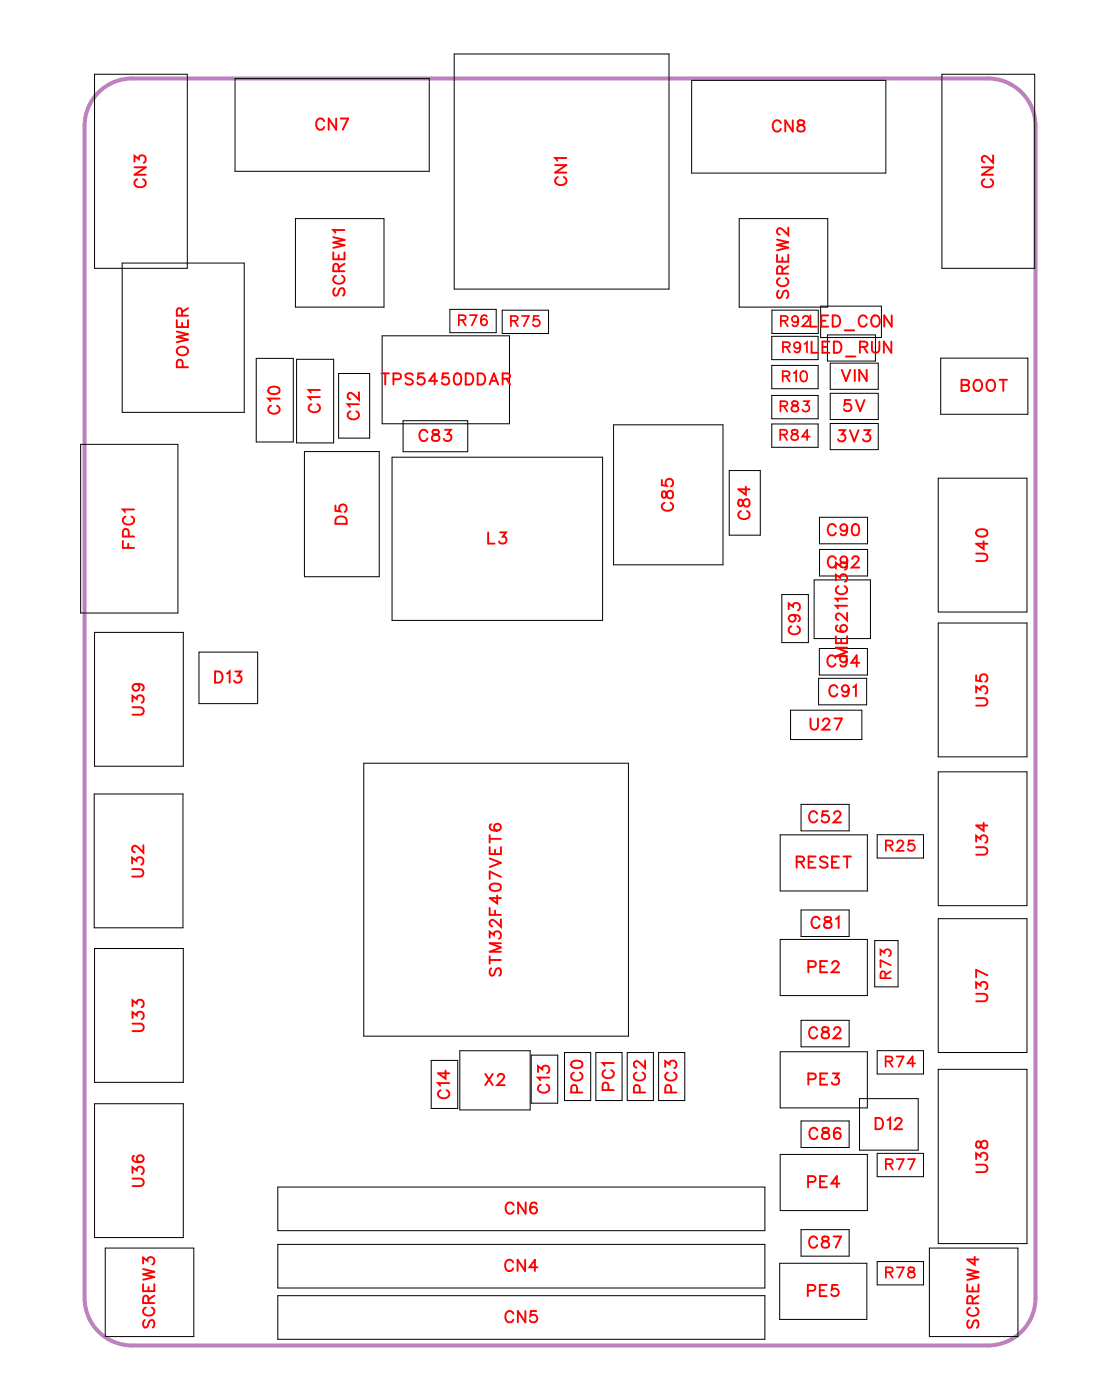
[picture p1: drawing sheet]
<svg xmlns="http://www.w3.org/2000/svg" width="69mm" height="88mm" viewBox="0 0 69 88" stroke-linecap="round" stroke-linejoin="round" font-family="sans-serif">
<defs><g id="words">
<g font-size="1.2" fill="#fff">
<text x="9.5" y="11.9" transform="rotate(-90 9.5 11.9)">CN3</text>
<text x="19.9" y="8.5">CN7</text>
<text x="36" y="11.7" transform="rotate(-90 36 11.7)">CN1</text>
<text x="48.7" y="8.6">CN8</text>
<text x="63" y="11.9" transform="rotate(-90 63 11.9)">CN2</text>
<text x="12.2" y="23.2" transform="rotate(-90 12.2 23.2)">POWER</text>
<text x="22" y="18.7" transform="rotate(-90 22 18.7)">SCREW1</text>
<text x="50" y="18.9" transform="rotate(-90 50 18.9)">SCREW2</text>
<text x="17.9" y="26.2" transform="rotate(-90 17.9 26.2)">C10</text>
<text x="20.5" y="26.1" transform="rotate(-90 20.5 26.1)">C11</text>
<text x="22.9" y="26.5" transform="rotate(-90 22.9 26.5)">C12</text>
<text x="24" y="24.6">TPS5450DDAR</text>
<text x="26.4" y="28.1">C83</text>
<text x="52.8" y="28.2">3V3</text>
<text x="53.1" y="24.4">VIN</text>
<text x="53.2" y="26.3">5V</text>
<text x="60.6" y="25">BOOT</text>
<text x="8.8" y="34.7" transform="rotate(-90 8.8 34.7)">FPC1</text>
<text x="22.2" y="33.1" transform="rotate(-90 22.2 33.1)">D5</text>
<text x="30.7" y="34.6">L3</text>
<text x="42.8" y="32.3" transform="rotate(-90 42.8 32.3)">C85</text>
<text x="47.6" y="32.8" transform="rotate(-90 47.6 32.8)">C84</text>
<text x="52.2" y="34.1">C90</text>
<text x="62.6" y="35.5" transform="rotate(-90 62.6 35.5)">U40</text>
<text x="50.8" y="40.1" transform="rotate(-90 50.8 40.1)">C93</text>
<text x="52.2" y="36.1">C92</text>
<text x="53.7" y="41.5" transform="rotate(-90 53.7 41.5)">ME6211C33</text>
<text x="9.4" y="45.2" transform="rotate(-90 9.4 45.2)">U39</text>
<text x="13.5" y="43.4">D13</text>
<text x="51.1" y="46.4">U27</text>
<text x="52.1" y="42.4">C94</text>
<text x="52.3" y="44.3">C91</text>
<text x="62.6" y="44.6" transform="rotate(-90 62.6 44.6)">U35</text>
<text x="51" y="52.2">C52</text>
<text x="9.3" y="55.4" transform="rotate(-90 9.3 55.4)">U32</text>
<text x="50.2" y="55.1">RESET</text>
<text x="51.1" y="58.9">C81</text>
<text x="62.6" y="54" transform="rotate(-90 62.6 54)">U34</text>
<text x="9.4" y="65.2" transform="rotate(-90 9.4 65.2)">U33</text>
<text x="31.9" y="61.7" transform="rotate(-90 31.9 61.7)">STM32F407VET6</text>
<text x="50.9" y="61.7">PE2</text>
<text x="51" y="65.9">C82</text>
<text x="62.6" y="63.3" transform="rotate(-90 62.6 63.3)">U37</text>
<text x="28.6" y="69.4" transform="rotate(-90 28.6 69.4)">C14</text>
<text x="30.6" y="68.8">X2</text>
<text x="35" y="69.1" transform="rotate(-90 35 69.1)">C13</text>
<text x="37" y="69" transform="rotate(-90 37 69)">PC0</text>
<text x="39" y="68.9" transform="rotate(-90 39 68.9)">PC1</text>
<text x="41" y="69" transform="rotate(-90 41 69)">PC2</text>
<text x="43" y="69" transform="rotate(-90 43 69)">PC3</text>
<text x="50.9" y="68.8">PE3</text>
<text x="55.2" y="71.6">D12</text>
<text x="9.4" y="75" transform="rotate(-90 9.4 75)">U36</text>
<text x="31.8" y="76.9">CN6</text>
<text x="50.9" y="75.3">PE4</text>
<text x="51" y="72.2">C86</text>
<text x="62.6" y="74.1" transform="rotate(-90 62.6 74.1)">U38</text>
<text x="10" y="83.9" transform="rotate(-90 10 83.9)">SCREW3</text>
<text x="31.8" y="80.5">CN4</text>
<text x="31.8" y="83.8">CN5</text>
<text x="50.9" y="82.1">PE5</text>
<text x="51" y="79.1">C87</text>
<text x="62" y="83.9" transform="rotate(-90 62 83.9)">SCREW4</text>
</g>
<g font-size="1.1" fill="#fff">
<text x="28.9" y="20.8">R76</text>
<text x="32.2" y="20.9">R75</text>
<text x="49.2" y="20.9">R92LED_CON</text>
<text x="49.3" y="22.5">R91LED_RUN</text>
<text x="49.2" y="28.1">R84</text>
<text x="49.2" y="26.3">R83</text>
<text x="49.3" y="24.4">R10</text>
<text x="55.8" y="54">R25</text>
<text x="56.5" y="61.8" transform="rotate(-90 56.5 61.8)">R73</text>
<text x="55.8" y="67.6">R74</text>
<text x="55.8" y="74.1">R77</text>
<text x="55.8" y="80.9">R78</text>
</g>
</g></defs>
<path d="M6.5 5.6l.5-.3 .6-.3h.7h54a3 3 0 0 1 3 3v74a3 3 0 0 1-3 3h-54a3 3 0 0 1-3-3v-74a3 3 0 0 1 1.2-2.4z" fill="none" stroke="#bf80bf" stroke-width=".25"/>
<g fill="none" stroke="#000" stroke-width=".06">
<path d="M6 4.7h5.8v12.2h-5.8zM7.7 16.6h7.7v9.4h-7.7zM14.8 5h12.3v5.8h-12.3zM18.6 13.8h5.6v5.6h-5.6zM28.4 19.5h2.9v1.5h-2.9zM28.7 3.4h13.5v14.9h-13.5zM31.7 19.6h2.9v1.5h-2.9zM43.6 5.1h12.3v5.8h-12.3zM46.6 13.8h5.6v5.6h-5.6zM48.7 19.6h2.9v1.5h-2.9zM51.8 19.3h3.8v2h-3.8zM59.4 4.7h5.9v12.2h-5.9z"/>
<path d="M5.1 28.1h6.1v10.6h-6.1zM6 39.9h5.6v8.5h-5.6zM16.2 22.6h2.3v5.3h-2.3zM18.7 22.7h2.4v5.3h-2.4zM19.2 28.5h4.7v7.9h-4.7zM21.4 23.6h1.9v4.1h-1.9zM24.1 21.2h8v5.6h-8zM24.7 28.9h13.3v10.3h-13.3zM25.4 26.6h4.1v1.9h-4.1zM38.7 26.8h6.9v8.9h-6.9zM46 29.7h2v4.1h-2zM48.7 21.2h2.9v1.5h-2.9z"/>
<path d="M48.7 23.1h2.9v1.4h-2.9zM48.7 25h2.9v1.4h-2.9zM48.7 26.8h2.9v1.4h-2.9zM49.3 37.5h1.7v3.1h-1.7zM51.4 36.6h3.5v3.7h-3.5zM51.7 32.7h3v1.6h-3zM51.7 34.7h3v1.7h-3zM52.2 21.1h3v1.7h-3zM52.4 22.9h3v1.7h-3zM52.4 24.8h3v1.7h-3zM52.4 26.7h3v1.7h-3zM59.2 30.2h5.6v8.4h-5.6z"/>
<path d="M59.2 39.3h5.6v8.5h-5.6zM59.4 22.6h5.5v3.6h-5.5zM5.9 50.1h5.6v8.5h-5.6zM6 59.9h5.6v8.4h-5.6zM12.6 41.2h3.7v3.2h-3.7zM23 48.2h16.7v17.2h-16.7zM49.2 52.7h5.5v3.6h-5.5zM49.2 59.3h5.5v3.6h-5.5zM49.9 44.8h4.5v1.9h-4.5zM50.5 50.8h3.1v1.7h-3.1zM50.5 57.5h3.1v1.6h-3.1zM51.7 42.8h3v1.7h-3z"/>
<path d="M51.7 40.9h3v1.7h-3zM55.2 59.4h1.5v2.9h-1.5zM55.3 52.7h3v1.5h-3zM59.2 48.7h5.6v8.5h-5.6zM59.2 58h5.6v8.5h-5.6zM6 69.7h5.6v8.4h-5.6zM6.6 78.8h5.6v5.6h-5.6zM17.5 75h30.8v2.7h-30.8zM17.5 78.6h30.8v2.7h-30.8zM27.2 67h1.7v3h-1.7zM29 66.3h4.5v3.8h-4.5zM33.5 66.6h1.7v3.1h-1.7z"/>
<path d="M35.6 66.5h1.7v3h-1.7zM37.6 66.5h1.7v3h-1.7zM39.6 66.5h1.6v3h-1.6zM41.6 66.5h1.6v3h-1.6zM49.2 79.8h5.5v3.5h-5.5zM49.2 66.4h5.5v3.6h-5.5zM49.2 72.9h5.5v3.5h-5.5zM50.5 64.4h3.1v1.7h-3.1zM50.5 70.8h3.1v1.7h-3.1zM50.5 77.6h3.1v1.7h-3.1zM54.2 69.4h3.7v3.2h-3.7zM55.3 66.3h3v1.5h-3z"/>
<path d="M55.3 72.8h3v1.5h-3zM55.3 79.7h3v1.4h-3zM58.6 78.8h5.6v5.6h-5.6zM59.2 67.5h5.6v11h-5.6zM17.5 81.8h30.8v2.8h-30.8z"/>
</g>
<g fill="none" stroke="#f00" stroke-width=".12">
<path d="M8.5 10.2v-.4l.3 .2a.24 .24 0 0 1 .3-.1 .24 .24 0 0 1 0 .4M8.5 10.6h.7l-.7 .4h.7M8.7 11.3a.26 .26 0 0 0-.2 .3 .26 .26 0 0 0 .3 .2h.1a.26 .26 0 0 0 .3-.2 .26 .26 0 0 0-.2-.3M11.5 19.9v-.4h-.3v.4h.7M11.9 19.5l-.4 .2M20.5 7.7a.26 .26 0 0 0-.3-.2 .26 .26 0 0 0-.2 .3v.1a.26 .26 0 0 0 .2 .3 .26 .26 0 0 0 .3-.2M21 15.9v.5h.7v-.5M21 15l.7 .1-.7 .2 .7 .2-.7 .2M21.1 18.2l-.1 .2 .1 .3 .2-.1 .2-.4h.1l.1 .2-.1 .3M21.2 17.4a.26 .26 0 0 0-.2 .3 .26 .26 0 0 0 .3 .2h.2a.26 .26 0 0 0 .2-.2 .26 .26 0 0 0-.1-.3M21.2 7.5v.7l-.5-.7v.7M21.4 17.1l-.1-.4h-.2l-.1 .4h.7"/>
<path d="M21.4 16.1v.3M21.5 7.5h.5l-.4 .7M21.7 14.5h-.7l.2 .2M21.7 16.7l-.3 .2M35 10.4h.7l-.7 .5h.7M35.2 11.2a.26 .26 0 0 0-.2 .3 .26 .26 0 0 0 .3 .2h.2a.26 .26 0 0 0 .2-.2 .26 .26 0 0 0-.1-.3M35.7 10h-.7l.2 .1M49 16.1v.4h.7v-.4M49 15.1l.7 .2-.7 .2 .7 .1-.7 .2M49.1 18.3l-.1 .2 .1 .3h.2l.2-.5h.1l.1 .2-.1 .3M49.2 17.6a.26 .26 0 0 0-.2 .3 .26 .26 0 0 0 .3 .2h.2a.26 .26 0 0 0 .2-.2 .26 .26 0 0 0-.1-.3M49.3 7.8a.26 .26 0 0 0-.3-.2 .26 .26 0 0 0-.2 .3v.1a.26 .26 0 0 0 .2 .3 .26 .26 0 0 0 .3-.2"/>
<path d="M49.4 17.3l-.1-.4-.2-.1-.1 .5h.7M49.4 16.3v.2M49.7 14.4v.4l-.3-.3-.2-.1-.2 .1v.2l.2 .1M49.7 16.8l-.3 .2M50 7.6v.7l-.5-.7v.7M50.4 7.6v.2l.3 .1 .1 .2a.24 .24 0 0 1-.3 .2 .24 .24 0 0 1-.2-.2l.4-.3v-.2zM51.1 19.9v.7h.4M52.3 19.9h-.5v.7h.5M52.5 19.9h.3a.38 .38 0 0 1 .2 .4 .38 .38 0 0 1-.2 .3h-.3zM56.3 19.9v.7l-.5-.7v.7M62 10.6h.7l-.7 .4h.7M62.1 11.3a.26 .26 0 0 0-.1 .3 .26 .26 0 0 0 .2 .2h.2a.26 .26 0 0 0 .3-.2 .26 .26 0 0 0-.2-.3"/>
<path d="M62.7 9.8v.5l-.4-.4-.2-.1-.1 .2v.1l.1 .1M7.8 34.2v.4h.7M7.9 32.6a.26 .26 0 0 0-.1 .3 .26 .26 0 0 0 .2 .2h.2a.26 .26 0 0 0 .3-.2 .26 .26 0 0 0-.2-.3M8.1 34.3v.3M8.1 33.9v-.4l-.3-.1v.5h.7M8.5 32.2h-.7l.1 .1M11.2 20.9l.7 .2-.7 .2 .7 .1-.7 .2M11.2 20.2v.5h.7v-.5M11.3 22a.35 .35 0 0 1 .4-.1 .35 .35 0 0 1 .1 .4 .33 .33 0 0 1-.4 .1 .33 .33 0 0 1-.1-.4zM11.5 20.4v.3M11.5 23.2v-.4l-.3-.1v.5h.7M17 24.5l.2-.1a.3 .3 0 0 1 .4 .3 .38 .38 0 0 1-.3 .2 .38 .38 0 0 1-.4-.3z"/>
<path d="M17.1 25.6a.26 .26 0 0 0-.2 .3 .26 .26 0 0 0 .3 .2h.2a.26 .26 0 0 0 .2-.2 .26 .26 0 0 0-.1-.3M17.6 25.2h-.7l.2 .1M19.6 25.5a.26 .26 0 0 0-.1 .3 .26 .26 0 0 0 .2 .2h.2a.26 .26 0 0 0 .3-.2 .26 .26 0 0 0-.2-.3M20.2 25.1h-.7l.1 .1M20.2 24.6h-.7l.1 .2M21.2 31.9v.4h.3a.25 .25 0 0 1 0-.4 .25 .25 0 0 1 .3 .1 .25 .25 0 0 1-.1 .3M21.3 32.7l.1-.1 .4 .1 .1 .4h-.7zM22.1 26a.26 .26 0 0 0-.2 .3 .26 .26 0 0 0 .3 .2h.2a.26 .26 0 0 0 .3-.2 .26 .26 0 0 0-.2-.3M22.6 25.5h-.7l.2 .2M22.6 24.8v.4l-.3-.3-.2-.1-.2 .1v.2l.2 .1M24.1 23.6h.4M24.3 23.6v.7"/>
<path d="M24.8 23.9h.4l.1-.3h-.5v.7M26.1 23.7l-.2-.1-.3 .1v.1l.5 .3v.1l-.2 .1-.3-.1M26.7 23.6h-.3v.3a.25 .25 0 0 1 .3 0 .25 .25 0 0 1 0 .3 .25 .25 0 0 1-.4-.1M27 27.3a.26 .26 0 0 0-.3-.2 .26 .26 0 0 0-.2 .3v.2a.26 .26 0 0 0 .2 .2 .26 .26 0 0 0 .3-.1M27.3 27.2v.2l.3 .1 .1 .1a.24 .24 0 0 1-.2 .3 .24 .24 0 0 1-.2-.3l.4-.3v-.1zM27.6 24h-.5l.3-.4v.7M28.1 27.1h.3l-.2 .3a.24 .24 0 0 1 .2 .4 .24 .24 0 0 1-.4-.1M28.3 23.6h-.4v.3a.25 .25 0 0 1 .4 0 .25 .25 0 0 1-.1 .3 .25 .25 0 0 1-.3-.1M28.7 23.6h.1a.37 .37 0 0 1 .3 .3 .37 .37 0 0 1-.3 .4 .45 .45 0 0 1-.1-.7zM29.4 23.6h.2a.38 .38 0 0 1 .3 .3 .38 .38 0 0 1-.3 .4h-.2zM30.1 23.6h.3a.38 .38 0 0 1 .2 .3 .38 .38 0 0 1-.2 .4h-.3zM30.8 33.6v.7h.4"/>
<path d="M30.9 24.3l.3-.7 .2 .7M31 24h.3M31.6 33.6h.3l-.2 .3a.24 .24 0 0 1 .2 .4 .24 .24 0 0 1-.4-.1M31.7 23.9h.4l.1-.3h-.5v.7M32 23.9l.2 .4M41.8 30.3v.3l.3 .1a.25 .25 0 0 1 0-.4 .25 .25 0 0 1 .3 0 .25 .25 0 0 1-.1 .4M41.8 31.1v.3h.1l.3-.4a.24 .24 0 0 1 .3 .2 .24 .24 0 0 1-.3 .3l-.1-.1-.1-.3zM41.9 31.7a.26 .26 0 0 0-.1 .3 .26 .26 0 0 0 .2 .2h.2a.26 .26 0 0 0 .3-.2 .26 .26 0 0 0-.2-.3M46.6 31.6v.3l.2 .1 .3-.5a.24 .24 0 0 1 .2 .3 .24 .24 0 0 1-.2 .2l-.2-.1-.1-.3zM46.8 32.3a.26 .26 0 0 0-.2 .3 .26 .26 0 0 0 .3 .2h.1a.26 .26 0 0 0 .3-.2 .26 .26 0 0 0-.2-.3M47.1 30.7v.5l-.5-.3h.7M49.8 38.5v-.4l.2 .2a.24 .24 0 0 1 .4-.2 .24 .24 0 0 1-.1 .4"/>
<path d="M49.9 39.5a.26 .26 0 0 0-.1 .3 .26 .26 0 0 0 .2 .2h.2a.26 .26 0 0 0 .3-.2 .26 .26 0 0 0-.2-.3M50 38.8a.22 .22 0 0 1 .2 .3 .22 .22 0 0 1-.4 .1 .22 .22 0 0 1 .1-.3l.1-.1a.34 .34 0 0 1 .5 .3l-.1 .1M51.2 21.6v.7h.4M51.8 20.3h.3M51.9 21.9h.3M52.3 21.6h-.4v.7h.4M52.6 21.6h.3a.38 .38 0 0 1 .2 .3 .38 .38 0 0 1-.2 .4h-.3zM52.7 33.3a.26 .26 0 0 0-.3-.2 .26 .26 0 0 0-.2 .3v.1a.26 .26 0 0 0 .2 .3 .26 .26 0 0 0 .3-.2M52.7 36.7v-.4l.3 .2a.24 .24 0 0 1 .4-.2 .24 .24 0 0 1-.1 .4M52.7 35.9v-.4l.3 .2a.24 .24 0 0 1 .4-.1 .24 .24 0 0 1-.1 .4M52.7 35.3a.26 .26 0 0 0-.3-.2 .26 .26 0 0 0-.2 .3v.2a.26 .26 0 0 0 .2 .2 .26 .26 0 0 0 .3-.1M52.8 39.5a.35 .35 0 0 0 .2 .4 .35 .35 0 0 0 .4-.2 .22 .22 0 0 0-.2-.2 .22 .22 0 0 0-.2 .2 .22 .22 0 0 0 .2 .2"/>
<path d="M52.9 37a.26 .26 0 0 0-.2 .3 .26 .26 0 0 0 .3 .2h.2a.26 .26 0 0 0 .3-.2 .26 .26 0 0 0-.2-.3M52.9 27.2h.4l-.2 .2a.24 .24 0 0 1 .2 .4 .24 .24 0 0 1-.4-.1M53.1 23.3l.3 .8 .3-.8M53.3 20.9h.6M53.4 22.5h.6M53.4 38.7v.5l-.3-.4-.2-.1-.2 .2v.1l.2 .1M53.4 38.2h-.7l.2 .2M53.4 37.8h-.7l.2 .2M53.5 33.3a.22 .22 0 0 1-.3 .2 .22 .22 0 0 1-.1-.3 .22 .22 0 0 1 .3 0l.1 .1a.34 .34 0 0 1-.3 .5l-.1-.1M53.5 35.4a.22 .22 0 0 1-.3 .2 .22 .22 0 0 1-.1-.4 .22 .22 0 0 1 .3 0l.1 .2a.34 .34 0 0 1-.3 .4l-.1-.1M53.6 27.2l.3 .7 .3-.7M53.7 25.3h-.4v.3a.25 .25 0 0 1 .4 0 .25 .25 0 0 1-.1 .3 .25 .25 0 0 1-.3-.1"/>
<path d="M53.8 35.3l.1-.2h.1l.2 .2-.1 .2-.4 .3h.5M53.8 33.1h.1a.37 .37 0 0 1 .3 .3 .37 .37 0 0 1-.3 .4 .45 .45 0 0 1-.1-.7zM53.9 23.3v.8M54 25.3l.3 .7 .2-.7M54.3 21.9h.4v-.3h-.4v.7M54.5 21.9l.2 .4M54.5 27.2h.4l-.2 .2a.24 .24 0 0 1 .2 .4 .24 .24 0 0 1-.4-.1M54.7 20.1a.26 .26 0 0 0-.3-.2 .26 .26 0 0 0-.2 .3v.2a.26 .26 0 0 0 .2 .2 .26 .26 0 0 0 .3-.1M54.7 23.3v.8l-.5-.8v.8M55 21.6v.5l.2 .2 .3-.1v-.6M55 20h.1a.33 .33 0 0 1 .4 .3 .33 .33 0 0 1-.4 .3l-.1-.2zM56.2 21.6v.7l-.4-.7v.7"/>
<path d="M60.7 24.3l.4 .1v.2l-.1 .1h-.3v-.7h.4v.2l-.1 .1M61.5 24.1l.1-.1a.33 .33 0 0 1 .4 .3 .33 .33 0 0 1-.4 .4l-.2-.3zM61.6 35h.5l.2 .2-.1 .2h-.6M61.6 33.5l.3-.1a.3 .3 0 0 1 .4 .3 .38 .38 0 0 1-.4 .2 .38 .38 0 0 1-.3-.3zM62.1 34.2v.5l-.5-.4h.7M62.3 24.1l.1-.1a.33 .33 0 0 1 .4 .3 .33 .33 0 0 1-.4 .4l-.2-.3zM63.1 24h.4M63.3 24v.7M8.3 54.9h.5l.2 .2-.1 .2h-.6M8.3 54.5v-.3l.3 .2a.24 .24 0 0 1 .4-.2 .24 .24 0 0 1-.1 .4M8.4 44.7h.5l.2 .2-.1 .2h-.6M8.4 44.3v-.4l.2 .2a.24 .24 0 0 1 .4-.1 .24 .24 0 0 1-.1 .4"/>
<path d="M8.6 43.2a.22 .22 0 0 1 .2 .3 .22 .22 0 0 1-.4 .1 .22 .22 0 0 1 .1-.4h.1a.34 .34 0 0 1 .5 .3l-.1 .1M9 53.4v.4l-.3-.3-.2-.1-.2 .1v.2l.2 .1M13.6 42.4h.2a.38 .38 0 0 1 .2 .3 .38 .38 0 0 1-.2 .4h-.2zM14.3 42.5l.2-.1v.7M14.8 42.4h.4l-.2 .3a.24 .24 0 0 1 .2 .3 .24 .24 0 0 1-.4 0M30.9 59.2v-.4l.3 .2a.24 .24 0 0 1 .4-.1 .24 .24 0 0 1-.1 .4M30.9 52.7v.5M30.9 53.5v.4h.7v-.4M30.9 57.3v.5h.7M30.9 54.2l.7 .3-.7 .2M30.9 53h.7M30.9 55.9l.3-.1a.3 .3 0 0 1 .4 .3 .38 .38 0 0 1-.4 .2 .38 .38 0 0 1-.3-.3z"/>
<path d="M31 52l-.1 .1a.35 .35 0 0 0 .3 .4 .35 .35 0 0 0 .4-.3 .22 .22 0 0 0-.2-.2 .22 .22 0 0 0-.2 .2 .22 .22 0 0 0 .2 .2M31.2 53.7v.2M31.2 57.5v.3M31.4 56.5v.5l-.5-.3h.7M31.6 58v.5l-.3-.3-.3-.1-.1 .1v.2l.2 .1M31.6 55.4l-.7-.4v.5M31.6 59.6h-.7l.7 .2-.7 .3h.7M50.3 54.4h.4v-.2l-.1-.1h-.3v.7M50.5 54.4l.2 .4M51 54.4h.3M51.1 45.4v.5l.2 .2 .3-.1v-.6M51.5 54.1h-.5v.7h.5"/>
<path d="M51.6 51.4a.26 .26 0 0 0-.3-.2 .26 .26 0 0 0-.2 .3v.2a.26 .26 0 0 0 .2 .2 .26 .26 0 0 0 .3-.1M51.7 58.1a.26 .26 0 0 0-.3-.2 .26 .26 0 0 0-.2 .3v.1a.26 .26 0 0 0 .2 .3 .26 .26 0 0 0 .3-.2M51.9 45.5l.2-.1h.1l.1 .1-.1 .2-.3 .4h.5M52.1 57.9v.2l.3 .1 .1 .2a.24 .24 0 0 1-.3 .2 .24 .24 0 0 1-.2-.2l.4-.3v-.2zM52.2 54.2l-.2-.1-.3 .1 .1 .2 .4 .2v.1l-.2 .1-.3-.1M52.2 51.2h-.3v.3a.25 .25 0 0 1 .4 0 .25 .25 0 0 1-.1 .4 .25 .25 0 0 1-.4-.1M52.5 54.4h.3M52.6 51.4l.2-.2h.1l.1 .2-.1 .2-.3 .3h.5M52.7 45.4h.4l-.3 .7M52.7 41.5a.26 .26 0 0 0-.3-.1 .26 .26 0 0 0-.2 .3v.1a.26 .26 0 0 0 .2 .3 .26 .26 0 0 0 .3-.2M52.7 40.2v.4h.7v-.4M52.7 58l.2-.1v.7"/>
<path d="M52.8 43.4a.26 .26 0 0 0-.3-.1 .26 .26 0 0 0-.2 .2v.2a.26 .26 0 0 0 .2 .3 .26 .26 0 0 0 .3-.2M52.9 54.1h-.4v.7h.4M53.1 40.3v.3M53.2 54.1h.5M53.4 41.6a.22 .22 0 0 1-.3 .2 .22 .22 0 0 1-.1-.3 .22 .22 0 0 1 .4 0v.1a.34 .34 0 0 1-.2 .5l-.2-.1M53.4 40.9h-.7l.7 .3-.7 .2h.7M53.5 54.1v.7M53.6 43.5a.22 .22 0 0 1-.3 .2 .22 .22 0 0 1-.1-.4 .22 .22 0 0 1 .3 .1l.1 .1a.34 .34 0 0 1-.3 .5l-.2-.1M53.8 43.4l.2-.1v.7M54.2 41.9h-.5l.4-.5v.7M61.6 53.5h.5l.2 .2-.1 .2-.6 .1M61.6 53.1v-.3l.3 .2a.24 .24 0 0 1 .3-.2 .24 .24 0 0 1 0 .4"/>
<path d="M61.6 44.1h.5l.2 .2-.1 .2-.6 .1M61.6 43.7v-.3l.3 .2a.24 .24 0 0 1 .3-.2 .24 .24 0 0 1 0 .4M61.6 42.6v.4h.3a.25 .25 0 0 1 0-.4 .25 .25 0 0 1 .4 .1 .25 .25 0 0 1-.1 .3M62.1 52v.5l-.5-.4h.7M8.4 64.6h.5l.2 .2-.1 .3h-.6M8.4 64.3v-.4l.2 .2a.24 .24 0 0 1 .4-.2 .25 .25 0 0 1-.1 .5M8.4 63.5v-.3l.2 .2a.24 .24 0 0 1 .4-.2 .24 .24 0 0 1-.1 .4M8.4 74.4h.5l.2 .2-.1 .3h-.6M8.4 74.1v-.4l.2 .2a.24 .24 0 0 1 .4-.2 .24 .24 0 0 1-.1 .4M8.5 73h-.1a.35 .35 0 0 0 .2 .4 .35 .35 0 0 0 .5-.2 .22 .22 0 0 0-.2-.3 .22 .22 0 0 0-.3 .2 .22 .22 0 0 0 .2 .3M9 79.8v-.4l.3 .2a.24 .24 0 0 1 .4-.2 .24 .24 0 0 1-.1 .4M27.8 68.8a.26 .26 0 0 0-.2 .3 .26 .26 0 0 0 .3 .2h.2a.26 .26 0 0 0 .2-.2 .26 .26 0 0 0-.1-.3"/>
<path d="M28.1 67.6v.5l-.5-.3h.7M28.3 68.4h-.7l.2 .2M30.6 67.8l.5 .7M30.9 60.6h.7M30.9 60.4v.4M31 61.1l-.1 .2 .1 .3 .2-.1 .2-.4h.1l.1 .2-.1 .3M31.1 67.8l-.5 .7M31.4 68l.1-.2h.2l.1 .1-.1 .3-.3 .3h.4M32.4 79.7a.26 .26 0 0 0-.3-.2 .26 .26 0 0 0-.2 .3v.2a.26 .26 0 0 0 .2 .3 .26 .26 0 0 0 .3-.2M32.4 76.1a.26 .26 0 0 0-.3-.2 .26 .26 0 0 0-.2 .3v.2a.26 .26 0 0 0 .2 .2 .26 .26 0 0 0 .3-.1M33.1 79.5v.8l-.4-.8v.8M33.2 75.9v.7l-.5-.7v.7"/>
<path d="M33.9 76h-.1a.35 .35 0 0 0-.4 .2 .35 .35 0 0 0 .3 .4 .22 .22 0 0 0 .2-.2 .22 .22 0 0 0-.2-.2 .22 .22 0 0 0-.3 .2M33.9 67.7v-.4l.3 .2a.24 .24 0 0 1 .4-.2 .25 .25 0 0 1-.1 .5M34.1 68.5a.26 .26 0 0 0-.2 .3 .26 .26 0 0 0 .3 .2h.2a.26 .26 0 0 0 .3-.2 .26 .26 0 0 0-.2-.3M34.7 68h-.8l.2 .2M36.1 67.1l.2-.1a.3 .3 0 0 1 .4 .2 .38 .38 0 0 1-.3 .2 .38 .38 0 0 1-.4-.2zM36.2 67.7a.26 .26 0 0 0-.2 .3 .26 .26 0 0 0 .3 .2h.2a.26 .26 0 0 0 .3-.2 .26 .26 0 0 0-.2-.3M36.4 69v-.4l-.3-.1-.1 .5h.7M38.2 67.6a.26 .26 0 0 0-.2 .3 .26 .26 0 0 0 .3 .2h.2a.26 .26 0 0 0 .2-.2 .26 .26 0 0 0-.1-.3M38.4 68.8v-.4h-.3l-.1 .4h.7M38.7 67.1h-.7l.2 .2M40.2 67.7a.26 .26 0 0 0-.2 .3 .26 .26 0 0 0 .3 .2h.1a.26 .26 0 0 0 .3-.2 .26 .26 0 0 0-.2-.3M40.4 69l-.1-.4-.2-.1-.1 .5h.7"/>
<path d="M40.7 67v.4l-.3-.3-.3-.1-.1 .1v.2l.2 .1M42 67.4v-.4l.2 .2a.24 .24 0 0 1 .4-.2 .24 .24 0 0 1-.1 .4M42.1 67.7a.26 .26 0 0 0-.1 .3 .26 .26 0 0 0 .2 .2h.2a.26 .26 0 0 0 .3-.2 .26 .26 0 0 0-.2-.3M42.3 69v-.4l-.3-.1v.5h.7M51 74.6h.4v-.3h-.4v.7M51 61.1l.4-.1v-.2l-.4-.1v.7M51 68.1h.4v-.3h-.4v.7M51.6 65a.26 .26 0 0 0-.3-.1 .26 .26 0 0 0-.2 .2v.2a.26 .26 0 0 0 .2 .3 .26 .26 0 0 0 .3-.2M51.6 78.2a.26 .26 0 0 0-.3-.1 .26 .26 0 0 0-.2 .2v.2a.26 .26 0 0 0 .2 .3 .26 .26 0 0 0 .3-.2M51.6 71.4a.26 .26 0 0 0-.3-.2 .26 .26 0 0 0-.2 .3v.1a.26 .26 0 0 0 .2 .3 .26 .26 0 0 0 .3-.1M51.7 74.6h.3M51.8 61h.2"/>
<path d="M51.8 68.1h.2M51.9 64.9v.2l.3 .1 .1 .1a.24 .24 0 0 1-.2 .3 .24 .24 0 0 1-.3-.3l.5-.3-.1-.1zM51.9 78.1v.2l.3 .1 .1 .1a.24 .24 0 0 1-.2 .3 .24 .24 0 0 1-.3-.3l.5-.3-.1-.1zM51.9 71.2v.2l.3 .1 .1 .2a.24 .24 0 0 1-.2 .2 .24 .24 0 0 1-.2-.2l.4-.3v-.2zM52.2 74.3h-.5v.7h.5M52.2 67.8h-.4v.7h.4M52.2 60.7h-.4v.7h.4M52.5 60.9l.1-.2h.2l.1 .1-.1 .3-.3 .3h.5M52.5 67.8h.4l-.2 .2a.24 .24 0 0 1 .2 .4 .24 .24 0 0 1-.4-.1M52.6 78.1h.5l-.4 .7M52.6 65l.2-.1h.1l.1 .1-.1 .2-.3 .4h.5M53 74.7h-.5l.3-.4v.7"/>
<path d="M53 71.3v-.1a.35 .35 0 0 0-.4 .3 .35 .35 0 0 0 .2 .4 .22 .22 0 0 0 .3-.2 .22 .22 0 0 0-.3-.2 .22 .22 0 0 0-.2 .2M55.2 70.6h.3a.38 .38 0 0 1 .2 .3 .38 .38 0 0 1-.2 .4h-.3zM56 70.7l.2-.1v.7M56.5 70.8l.1-.2h.2l.1 .1-.1 .3-.3 .3h.4M61.5 79.4v.5l-.5-.4h.7M61.6 62.7h.5l.2 .3-.1 .2h-.6M61.6 62.4v-.4l.3 .2a.24 .24 0 0 1 .3-.1 .24 .24 0 0 1 0 .4M61.6 73.5h.5l.2 .2-.1 .3h-.6M61.6 73.2v-.4l.3 .2a.24 .24 0 0 1 .3-.2 .25 .25 0 0 1 0 .5M61.6 72.1v.3l.2 .1 .3-.5a.24 .24 0 0 1 .2 .3 .24 .24 0 0 1-.2 .2l-.2-.1-.1-.3zM62.3 61.6l-.7-.4v.5M9 81.1v.4h.7v-.4"/>
<path d="M9 80.1l.7 .2-.7 .2 .7 .1-.7 .2M9.1 83.3l-.1 .2 .1 .3h.2l.2-.5h.1l.1 .2-.1 .3M9.2 82.6a.26 .26 0 0 0-.2 .3 .26 .26 0 0 0 .3 .2h.2a.26 .26 0 0 0 .2-.2 .26 .26 0 0 0-.1-.3M9.4 82.3l-.1-.4-.2-.1-.1 .5h.7M9.4 81.3v.2M9.7 81.8l-.3 .2M32.4 83a.26 .26 0 0 0-.3-.2 .26 .26 0 0 0-.2 .3v.1a.26 .26 0 0 0 .2 .3 .26 .26 0 0 0 .3-.2M33.1 82.8v.7l-.4-.7v.7M33.8 82.8h-.3v.3a.25 .25 0 0 1 .3 0 .25 .25 0 0 1 0 .4 .25 .25 0 0 1-.4-.1M33.9 80h-.5l.4-.5v.8M51 81.5h.4v-.3l-.4-.1v.7M51.7 81.5h.3"/>
<path d="M52.2 81.1h-.5v.7h.5M52.9 81.1h-.4v.3a.25 .25 0 0 1 .4 0 .25 .25 0 0 1-.1 .4 .25 .25 0 0 1-.4-.1M61 81.1v.4h.7v-.4M61 80.1l.7 .2-.7 .2 .7 .2-.7 .1M61.1 83.4l-.1 .1 .1 .3h.2l.2-.4h.1l.1 .1-.1 .3M61.2 82.6a.26 .26 0 0 0-.2 .3 .26 .26 0 0 0 .3 .2h.2a.26 .26 0 0 0 .2-.2 .26 .26 0 0 0-.1-.3M61.4 82.3l-.1-.4h-.2l-.1 .4h.7M61.4 81.3v.2M61.7 81.8l-.3 .3"/>
</g>
<g fill="none" stroke="#f00" stroke-width=".11">
<path d="M29.6 19.9h.5l-.3 .7M30.7 20v-.1a.32 .32 0 0 0-.4 .3 .32 .32 0 0 0 .2 .4 .2 .2 0 0 0 .2-.2 .2 .2 0 0 0-.1-.3 .2 .2 0 0 0-.3 .2M32.9 19.9h.5l-.3 .7M34 19.9h-.3v.3a.23 .23 0 0 1 .3 0 .23 .23 0 0 1 0 .4 .23 .23 0 0 1-.4-.1M29 20.2h.3l.1-.2-.4-.1v.7M29.2 20.2l.2 .4M32.2 20.3l.4-.1v-.2l-.4-.1v.7M32.5 20.3l.2 .3M49.2 27.4h.4v-.2l-.4-.1v.7M49.2 25.6h.4l.1-.2-.5-.1v.7M49.3 20.3l.3-.1 .1-.2-.4-.1v.7M49.4 23.7h.4v-.2l-.4-.1v.7"/>
<path d="M49.4 21.9h.4v-.2l-.4-.1v.7M49.4 27.4l.3 .4M49.5 25.6l.2 .4M49.5 20.3l.2 .3M49.6 23.7l.2 .4M49.6 21.9l.2 .4M50 27.2v.2l.4 .2a.22 .22 0 0 1-.3 .2 .22 .22 0 0 1-.2-.2l.4-.3v-.1zM50 25.4v.1l.4 .3a.22 .22 0 0 1-.2 .2 .22 .22 0 0 1-.3-.2l.4-.3v-.1zM50.1 23.6l.1-.2v.7M50.4 20.2a.2 .2 0 0 1-.3 .1 .2 .2 0 0 1-.1-.3 .2 .2 0 0 1 .3 0l.1 .2a.31 .31 0 0 1-.3 .4l-.1-.1M50.5 21.8a.2 .2 0 0 1-.3 .2 .2 .2 0 0 1-.1-.3 .2 .2 0 0 1 .4 0v.1a.31 .31 0 0 1-.2 .5l-.2-.1M50.6 23.5a.32 .32 0 0 1 .4 .2 .32 .32 0 0 1-.3 .4l-.2-.1v-.3z"/>
<path d="M50.7 20.1l.1-.2 .2 .2-.4 .5h.5M50.7 25.3h.3l-.1 .3a.22 .22 0 0 1 .1 .3 .22 .22 0 0 1-.4 0M50.8 21.7l.1-.1v.7M51.1 27.6h-.5l.3-.5v.7M55.9 53.4l.4-.1v-.2h-.4v.6M56.1 53.4l.2 .3M56.6 53.2l.1-.1 .3 .1-.4 .5h.4M57.7 53.1h-.4v.2a.23 .23 0 0 1 .4 0 .23 .23 0 0 1-.1 .4 .23 .23 0 0 1-.3-.1M55.6 60.3v-.3l.2 .2a.22 .22 0 0 1 .4-.2 .22 .22 0 0 1-.1 .4M55.9 61.8l-.1-.4h-.2v.4h.6M55.9 67h.4v-.2l-.4-.1v.7M55.9 73.5h.4v-.3h-.4v.6"/>
<path d="M56.1 67l.2 .4M56.1 73.5l.2 .3M56.2 61.3l-.3 .2M56.2 60.9l-.6-.3v.5M56.6 66.7h.4l-.3 .7M56.6 73.2h.4l-.3 .6M57.3 73.2h.4l-.3 .6M57.7 67.1h-.4l.3-.4v.7M55.9 80.3h.4v-.2l-.4-.1v.7M56.1 80.3l.2 .4M56.6 80h.4l-.3 .7M57.3 80.1v.1l.4 .3a.22 .22 0 0 1-.2 .2 .22 .22 0 0 1-.2-.2l.4-.3v-.1z"/>
</g>
<use href="#words"/>
</svg>
